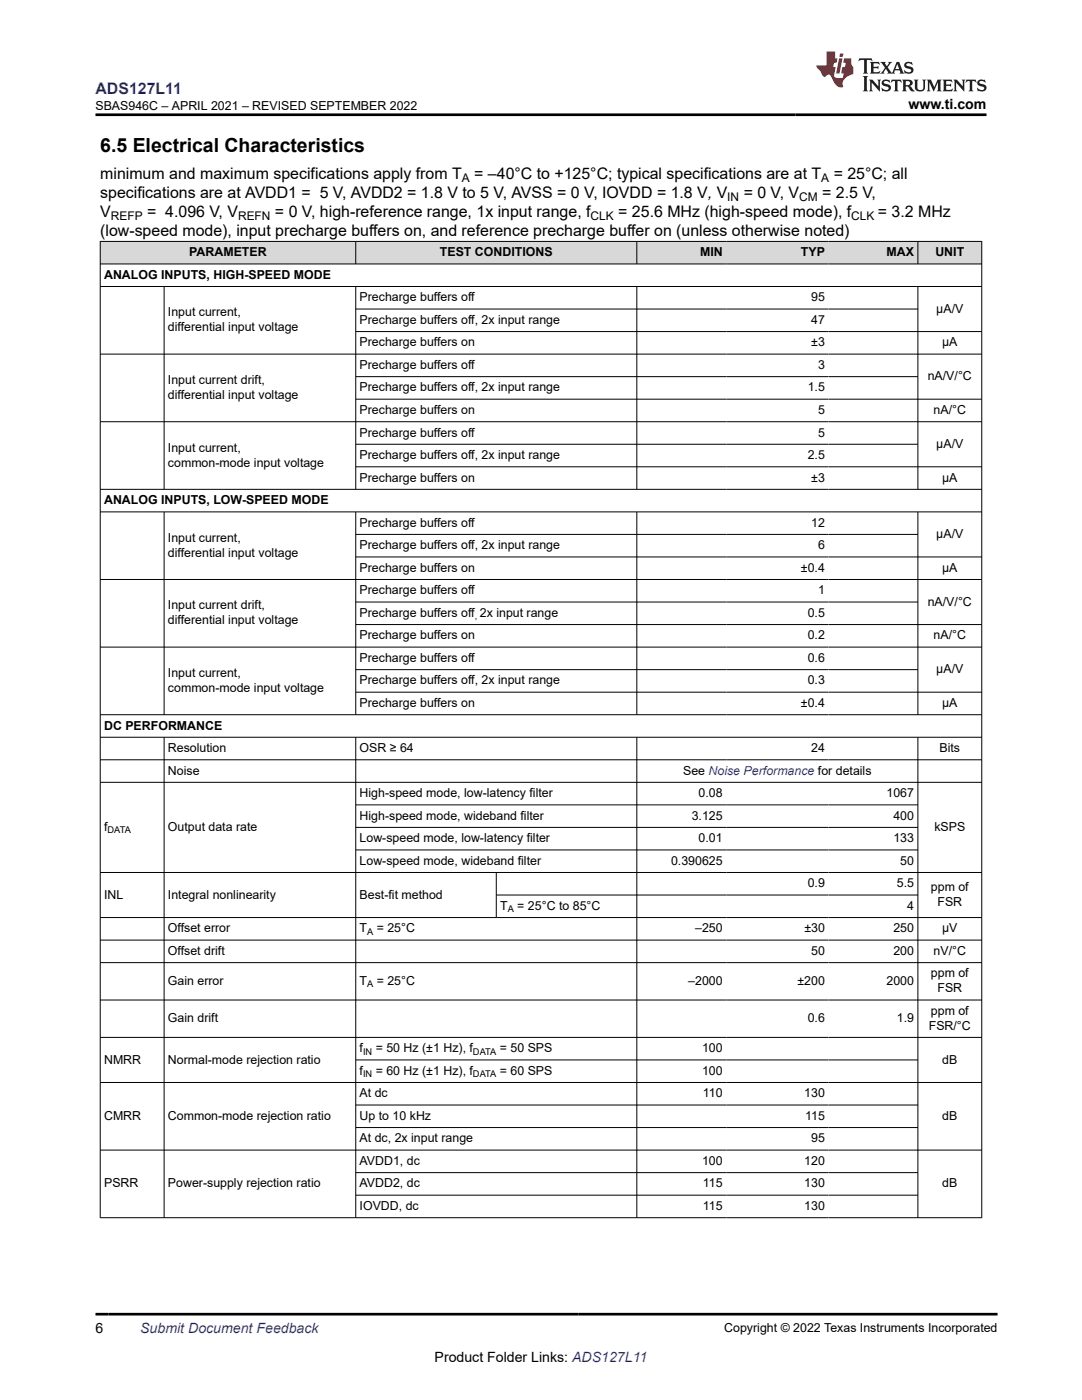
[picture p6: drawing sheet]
<svg xmlns="http://www.w3.org/2000/svg" width="216mm" height="279mm" viewBox="0 0 216 279" stroke-linecap="round" stroke-linejoin="round" font-family="sans-serif">
<defs><g id="words">
<text font-size="3.9" x="20" y="30.3">6.5 Electrical Characteristics</text>
<text font-size="3.2" fill="#00f" x="19.1" y="18.7">ADS127L11</text>
<g font-size="3.2">
<text x="20" y="35.7">minimum and maximum specifications apply from T</text>
<text x="94.6" y="35.7">= –40°C to +125°C; typical specifications are at T</text>
<text x="166.4" y="35.7">= 25°C; all</text>
<text x="20" y="39.5">specifications are at AVDD1 = 5 V, AVDD2 = 1.8 V to 5 V, AVSS = 0 V, IOVDD = 1.8 V, V</text>
<text x="148.4" y="39.5">= 0 V, V</text>
<text x="164.1" y="39.5">= 2.5 V,</text>
<text x="20" y="43.3">V</text>
<text x="20" y="47.1">(low-speed mode), input precharge buffers on, and reference precharge buffer on (unless otherwise noted)</text>
<text x="29.4" y="43.3">= 4.096 V, V</text>
<text x="54.9" y="43.3">= 0 V, high-reference range, 1x input range, f</text>
<text x="123.4" y="43.3">= 25.6 MHz (high-speed mode), f</text>
<text x="175.2" y="43.3">= 3.2 MHz</text>
</g>
<g font-size="2.8">
<text x="181.3" y="21.8">www.ti.com</text>
<text x="19.1" y="266.1">6</text>
<text x="86.7" y="271.7">Product Folder Links: ADS127L11</text>
</g>
<text font-size="2.8" fill="#00f" x="28" y="266.1">Submit Document Feedback</text>
<g font-size="2.5">
<text x="19.1" y="21.9">SBAS946C – APRIL 2021 – REVISED SEPTEMBER 2022</text>
<text x="37.8" y="51.1">PARAMETER</text>
<text x="87.8" y="51.1">TEST CONDITIONS</text>
<text x="139.7" y="51.1">MIN</text>
<text x="159.8" y="51.1">TYP</text>
<text x="176.9" y="51.1">MAX</text>
<text x="186.6" y="51.1">UNIT</text>
<text x="20.8" y="55.6">ANALOG INPUTS, HIGH-SPEED MODE</text>
<text x="33.5" y="63.2">Input current,</text>
<text x="71.8" y="60.1">Precharge buffers off</text>
<text x="71.8" y="64.6">Precharge buffers off, 2x input range</text>
<text x="161.9" y="60.1">95</text>
<text x="161.9" y="64.6">47</text>
<text x="186.8" y="62.4">µA/V</text>
<text x="33.5" y="66.1">differential input voltage</text>
<text x="71.8" y="69.1">Precharge buffers on</text>
<text x="161.9" y="69.1">±3</text>
<text x="188" y="69.1">µA</text>
<text x="33.5" y="76.6">Input current drift,</text>
<text x="71.8" y="73.6">Precharge buffers off</text>
<text x="163.2" y="73.6">3</text>
<text x="185.1" y="75.9">nA/V/°C</text>
<text x="33.5" y="79.6">differential input voltage</text>
<text x="71.8" y="78.1">Precharge buffers off, 2x input range</text>
<text x="71.8" y="82.6">Precharge buffers on</text>
<text x="161.2" y="78.1">1.5</text>
<text x="163.2" y="82.6">5</text>
<text x="186.3" y="82.6">nA/°C</text>
<text x="71.8" y="87.1">Precharge buffers off</text>
<text x="163.2" y="87.1">5</text>
<text x="186.8" y="89.4">µA/V</text>
<text x="33.5" y="90.1">Input current,</text>
<text x="33.5" y="93.1">common-mode input voltage</text>
<text x="71.8" y="91.6">Precharge buffers off, 2x input range</text>
<text x="161.2" y="91.6">2.5</text>
<text x="20.8" y="100.6">ANALOG INPUTS, LOW-SPEED MODE</text>
<text x="71.8" y="96.1">Precharge buffers on</text>
<text x="161.9" y="96.1">±3</text>
<text x="188" y="96.1">µA</text>
<text x="71.8" y="105.1">Precharge buffers off</text>
<text x="161.9" y="105.1">12</text>
<text x="186.8" y="107.4">µA/V</text>
<text x="33.5" y="108.1">Input current,</text>
<text x="33.5" y="111.1">differential input voltage</text>
<text x="71.8" y="109.6">Precharge buffers off, 2x input range</text>
<text x="163.2" y="109.6">6</text>
<text x="71.8" y="114.1">Precharge buffers on</text>
<text x="71.8" y="118.6">Precharge buffers off</text>
<text x="159.8" y="114.1">±0.4</text>
<text x="163.2" y="118.6">1</text>
<text x="188" y="114.1">µA</text>
<text x="33.5" y="121.6">Input current drift,</text>
<text x="33.5" y="124.6">differential input voltage</text>
<text x="71.8" y="123.1">Precharge buffers off 2x input range</text>
<text x="161.2" y="123.1">0.5</text>
<text x="185.1" y="120.9">nA/V/°C</text>
<text x="71.8" y="127.6">Precharge buffers on</text>
<text x="161.2" y="127.6">0.2</text>
<text x="186.3" y="127.6">nA/°C</text>
<text x="33.5" y="135.1">Input current,</text>
<text x="71.8" y="132.1">Precharge buffers off</text>
<text x="71.8" y="136.6">Precharge buffers off, 2x input range</text>
<text x="161.2" y="132.1">0.6</text>
<text x="161.2" y="136.6">0.3</text>
<text x="186.8" y="134.4">µA/V</text>
<text x="33.5" y="138.1">common-mode input voltage</text>
<text x="71.8" y="141.1">Precharge buffers on</text>
<text x="159.8" y="141.1">±0.4</text>
<text x="188" y="141.1">µA</text>
<text x="20.8" y="145.6">DC PERFORMANCE</text>
<text x="33.5" y="150.1">Resolution</text>
<text x="33.5" y="154.6">Noise</text>
<text x="71.8" y="150.1">OSR ≥ 64</text>
<text x="136.3" y="154.6">See Noise Performance for details</text>
<text x="161.9" y="150.1">24</text>
<text x="187.5" y="150.1">Bits</text>
<text x="71.8" y="159.1">High-speed mode, low-latency filter</text>
<text x="139.4" y="159.1">0.08</text>
<text x="176.9" y="159.1">1067</text>
<text x="20.8" y="165.8">f</text>
<text x="33.5" y="165.8">Output data rate</text>
<text x="71.8" y="163.6">High-speed mode, wideband filter</text>
<text x="138" y="163.6">3.125</text>
<text x="178.3" y="163.6">400</text>
<text x="186.4" y="165.8">kSPS</text>
<text x="71.8" y="168.1">Low-speed mode, low-latency filter</text>
<text x="71.8" y="172.6">Low-speed mode, wideband filter</text>
<text x="133.9" y="172.6">0.390625</text>
<text x="139.4" y="168.1">0.01</text>
<text x="178.3" y="168.1">133</text>
<text x="179.6" y="172.6">50</text>
<text x="20.8" y="179.3">INL</text>
<text x="33.5" y="179.3">Integral nonlinearity</text>
<text x="71.8" y="179.3">Best-fit method</text>
<text x="161.2" y="177.1">0.9</text>
<text x="179" y="177.1">5.5</text>
<text x="185.8" y="177.9">ppm of</text>
<text x="99.8" y="181.6">T</text>
<text x="103.2" y="181.6">= 25°C to 85°C</text>
<text x="181" y="181.6">4</text>
<text x="187.1" y="180.8">FSR</text>
<text x="33.5" y="186.1">Offset error</text>
<text x="33.5" y="190.6">Offset drift</text>
<text x="71.8" y="186.1">T</text>
<text x="75.2" y="186.1">= 25°C</text>
<text x="138.7" y="186.1">–250</text>
<text x="160.5" y="186.1">±30</text>
<text x="161.9" y="190.6">50</text>
<text x="178.3" y="186.1">250</text>
<text x="178.3" y="190.6">200</text>
<text x="186.3" y="190.6">nV/°C</text>
<text x="188" y="186.1">µV</text>
<text x="33.5" y="196.6">Gain error</text>
<text x="71.8" y="196.6">T</text>
<text x="75.2" y="196.6">= 25°C</text>
<text x="137.3" y="196.6">–2000</text>
<text x="159.1" y="196.6">±200</text>
<text x="176.9" y="196.6">2000</text>
<text x="185.8" y="195.1">ppm of</text>
<text x="185.8" y="202.5">ppm of</text>
<text x="187.1" y="198">FSR</text>
<text x="33.5" y="204">Gain drift</text>
<text x="71.8" y="210">f</text>
<text x="75" y="210">= 50 Hz (±1 Hz), f</text>
<text x="99.7" y="210">= 50 SPS</text>
<text x="140.1" y="210">100</text>
<text x="161.2" y="204">0.6</text>
<text x="179" y="204">1.9</text>
<text x="185.3" y="205.5">FSR/°C</text>
<text x="20.8" y="212.2">NMRR</text>
<text x="33.5" y="212.2">Normal-mode rejection ratio</text>
<text x="71.8" y="214.5">f</text>
<text x="75" y="214.5">= 60 Hz (±1 Hz), f</text>
<text x="99.7" y="214.5">= 60 SPS</text>
<text x="140.1" y="214.5">100</text>
<text x="188" y="212.2">dB</text>
<text x="71.8" y="219">At dc</text>
<text x="140.3" y="219">110</text>
<text x="160.5" y="219">130</text>
<text x="20.8" y="223.5">CMRR</text>
<text x="33.5" y="223.5">Common-mode rejection ratio</text>
<text x="71.8" y="223.5">Up to 10 kHz</text>
<text x="71.8" y="228">At dc, 2x input range</text>
<text x="160.7" y="223.5">115</text>
<text x="161.9" y="228">95</text>
<text x="188" y="223.5">dB</text>
<text x="71.8" y="232.5">AVDD1, dc</text>
<text x="140.1" y="232.5">100</text>
<text x="160.5" y="232.5">120</text>
<text x="20.8" y="237">PSRR</text>
<text x="33.5" y="237">Power-supply rejection ratio</text>
<text x="71.8" y="237">AVDD2, dc</text>
<text x="140.3" y="237">115</text>
<text x="160.5" y="237">130</text>
<text x="188" y="237">dB</text>
<text x="71.8" y="241.5">IOVDD, dc</text>
<text x="140.3" y="241.5">115</text>
<text x="160.5" y="241.5">130</text>
<text x="144.5" y="265.8">Copyright © 2022 Texas Instruments Incorporated</text>
</g>
<g font-size="2.4">
<text x="92.2" y="36.3">A</text>
<text x="145.1" y="40.1">IN</text>
<text x="159.5" y="40.1">CM</text>
<text x="163.9" y="36.3">A</text>
<text x="22.1" y="44">REFP</text>
<text x="47.5" y="44">REFN</text>
<text x="117.9" y="44">CLK</text>
<text x="169.9" y="44">CLK</text>
</g>
<g font-size="1.9">
<text x="94.7" y="123.6">,</text>
<text x="21.5" y="166.3">DATA</text>
<text x="101.3" y="182.1">A</text>
<text x="73.3" y="186.6">A</text>
<text x="73.3" y="197.1">A</text>
<text x="72.4" y="210.5">IN</text>
<text x="72.4" y="215">IN</text>
<text x="94.4" y="210.5">DATA</text>
<text x="94.4" y="215">DATA</text>
</g>
</g></defs>
<g fill="#d8d8d8">
<path d="M20 48.2h175.9v4.5h-175.9z" fill-rule="evenodd"/>
<path d="M20.1 48.2h50.8v4.4h-50.8z" fill-rule="evenodd"/>
<path d="M71 48.2h56v4.4h-56z" fill-rule="evenodd"/>
<path d="M127.1 48.2h17.8v4.4h-17.8z" fill-rule="evenodd"/>
<path d="M144.9 48.2h20.4v4.4h-20.4z" fill-rule="evenodd"/>
<path d="M165.3 48.2h17.8v4.4h-17.8z" fill-rule="evenodd"/>
<path d="M183.2 48.2h12.6v4.4h-12.6z" fill-rule="evenodd"/>
</g>
<g fill="none" stroke="#000" stroke-width=".2">
<path d="M19.9 48.2h176.1M19.9 52.7h176.1M19.9 57.2h176.1M20 48.1v195M32.7 57.2v40.5M71 48.1v4.6M71 57.2v40.5M127.1 48.1v4.6M127.1 57.2v40.5M183.2 48.1v4.6M183.2 57.2v40.5M195.9 48.1v195"/>
<path d="M19.9 70.7h176.1M71 61.7h112.2M71 66.2h125M71 75.2h112.2M71 79.7h125M19.9 97.7h176.1M71 88.7h112.2M71 93.2h125M196 84.2h-176.1M19.9 102.2h176.1M19.9 115.6h176.1M32.7 102.2v40.5"/>
<path d="M71 102.2v40.5M71 106.7h112.2M71 111.2h125M127.1 102.2v40.5M183.2 102.2v40.5M19.9 129.1h176.1M71 120.1h112.2M71 124.6h125M71 133.6h112.2M71 138.1h125M19.9 147.1h176.1M19.9 151.6h176.1"/>
<path d="M19.9 156.1h176.1M32.7 147.1v96M71 147.1v96M127.1 147.1v96M183.2 147.1v96M196 142.6h-176.1M19.9 174.1h176.1M71 160.6h112.2M71 165.1h112.2M71 169.6h112.2M99 174.1v9.1M99 178.6h84.2"/>
<path d="M19.9 183.1h176.1M19.9 187.6h176.1M19.9 192.1h176.1M19.9 199.6h176.1M19.9 207h176.1M19.9 216h176.1M71 211.5h112.2M19.9 229.5h176.1M71 220.5h112.2M71 225h112.2M71 234h112.2M71 238.5h112.2"/>
<path d="M19.9 243h176.1"/>
</g>
<path d="M171.5 11.6l-.2 .6 .5-.2h.6v.1v2.2l-.2 .4h1l-.2-.4v-2.2v-.1h.5l.6 .2-.2-.6zM173.6 12.4l.2 .3v1.6l-.2 .4h1.9l.1-.6a1.08 1.08 0 0 1-1.3 .2v-.7h.6l.4 .2v-.7l-.4 .2h-.6v-.5l.2-.2a1 1 0 0 1 1 .3l-.1-.5zM175.7 12.4l.9 1.1-1 1.2h.9l-.2-.2 .5-.8 .4 .8-.2 .2h1.6l-.2-.2 .2-.5h.9l.1 .5-.1 .2h.9l-.2-.4-.8-1.9h-.5l-.9 2.1-.9-1.1 .9-1h-.8l.2 .2-.4 .6-.4-.6 .2-.2zM179 12.8l.4 1h-.7zM180.7 12.5a.65 .65 0 0 0-.2 .7 .65 .65 0 0 0 .6 .5l.6 .1 .1 .3a.79 .79 0 0 1-.7 .4 .79 .79 0 0 1-.7-.5l.1 .7 .2-.1a.93 .93 0 0 0 1.1 0 .93 .93 0 0 0 .4-.9 1.46 1.46 0 0 0-1.2-.6l-.1-.3a1.09 1.09 0 0 1 1.2 .2l-.2-.6-.1 .1-.5-.2zM172.2 15.2l.2 .4v2.2l-.2 .4h1l-.2-.4v-2.2l.2-.4zM173.4 15.9l.2 .4v1.5l-.2 .4h.8l-.3-.4 .1-1.3 1.6 1.8v-2l.2-.4h-.7l.1 .2 .1 1.1-1.2-1.3zM176.2 16a.65 .65 0 0 0-.2 .8 .65 .65 0 0 0 .6 .4l.6 .2 .1 .2a.79 .79 0 0 1-.7 .4 .79 .79 0 0 1-.7-.5l.1 .7 .2-.1a.93 .93 0 0 0 1.1 .1 .93 .93 0 0 0 .4-1 1.46 1.46 0 0 0-1.2-.5l-.1-.4a1.09 1.09 0 0 1 1.2 .2l-.1-.6-.2 .1-.5-.1zM177.9 15.9l-.1 .6a.63 .63 0 0 1 .8-.3v1.6l-.3 .4h1l-.2-.4v-1.6a.66 .66 0 0 1 .8 .3l-.1-.6zM180 15.9l.2 .4v1.5l-.2 .4h1l-.2-.2-.1-.7h.5l.1 .2a.79 .79 0 0 0 1.2 .6l-1-.9a.61 .61 0 0 0 .6-.6 .61 .61 0 0 0-.5-.7zM180.8 16.2h.1a.47 .47 0 0 1 .5 .1 .47 .47 0 0 1 .1 .5l-.1 .1-.7 .1zM182.3 15.9l.2 .2a2.27 2.27 0 0 0 .4 2 1.04 1.04 0 0 0 1.7-.7v-1.3l.2-.2h-.8l.2 .4v1.1a.6 .6 0 0 1-.6 .6 .6 .6 0 0 1-.6-.6v-1.1l.3-.4zM184.9 15.9l.2 .4v1.5l-.2 .4h.8l-.3-.4v-1.4l.9 1.9 .9-1.9v1.4l-.3 .4h1l-.2-.4v-1.5l.2-.4h-.8l-.7 1.5-.6-1.5zM188.1 15.9l.2 .4v1.5l-.2 .4h1.9l.1-.6a1.09 1.09 0 0 1-1.3 .2v-.7h.6l.4 .2v-.6l-.4 .2h-.6v-.6l.2-.1a1.01 1.01 0 0 1 1 .3l-.1-.6zM190.2 15.9l.3 .4v1.5l-.3 .4h.8l-.2-.4v-1.3l1.6 1.8v-2l.2-.4h-.7l.2 .2v1.1l-1.2-1.3zM192.8 15.9l-.1 .6a.63 .63 0 0 1 .8-.3v1.6l-.3 .4h1l-.2-.4v-1.6a.66 .66 0 0 1 .8 .3l-.1-.6zM195.2 16a.65 .65 0 0 0-.2 .8 .65 .65 0 0 0 .6 .4l.6 .2 .2 .2a.79 .79 0 0 1-.7 .4 .79 .79 0 0 1-.7-.5l.1 .7 .2-.1a.93 .93 0 0 0 1 .1 .93 .93 0 0 0 .5-1 1.46 1.46 0 0 0-1.3-.5v-.4a1.09 1.09 0 0 1 1.2 .2l-.2-.6-.2 .1-.5-.1z" fill="#231f20"/>
<path d="M164.9 10.3v2.7h-2l.1 .4 .8 1a.95 .95 0 0 0 1 .9 .59 .59 0 0 1 .5-.4 .59 .59 0 0 1 .5 .3l.4 .8a1.59 1.59 0 0 0 2.1 1.4 1.61 1.61 0 0 1 1-2.3l1-.3-.1-1.5a1.59 1.59 0 0 1-.3-1.7h-1.5l-.2 .9h.6l-.2 .9h-.5l-.2 .9v.3l.4 .1-.1 .9h-.7a.73 .73 0 0 1-1-.7l.3-1.5h-.5l.1-.9h.5l.2-.9h-.5v-1.3zM167.4 11.6l-.6 3.1h.7l.6-3.1zM167.6 10.7l-.1 .6h.7l.1-.6z" fill="#ed1c24"/>
<path d="M19.1 22.9h177.8M19.1 262.3h179.9" fill="none" stroke="#000" stroke-width=".53"/>
<use href="#words"/>
</svg>
